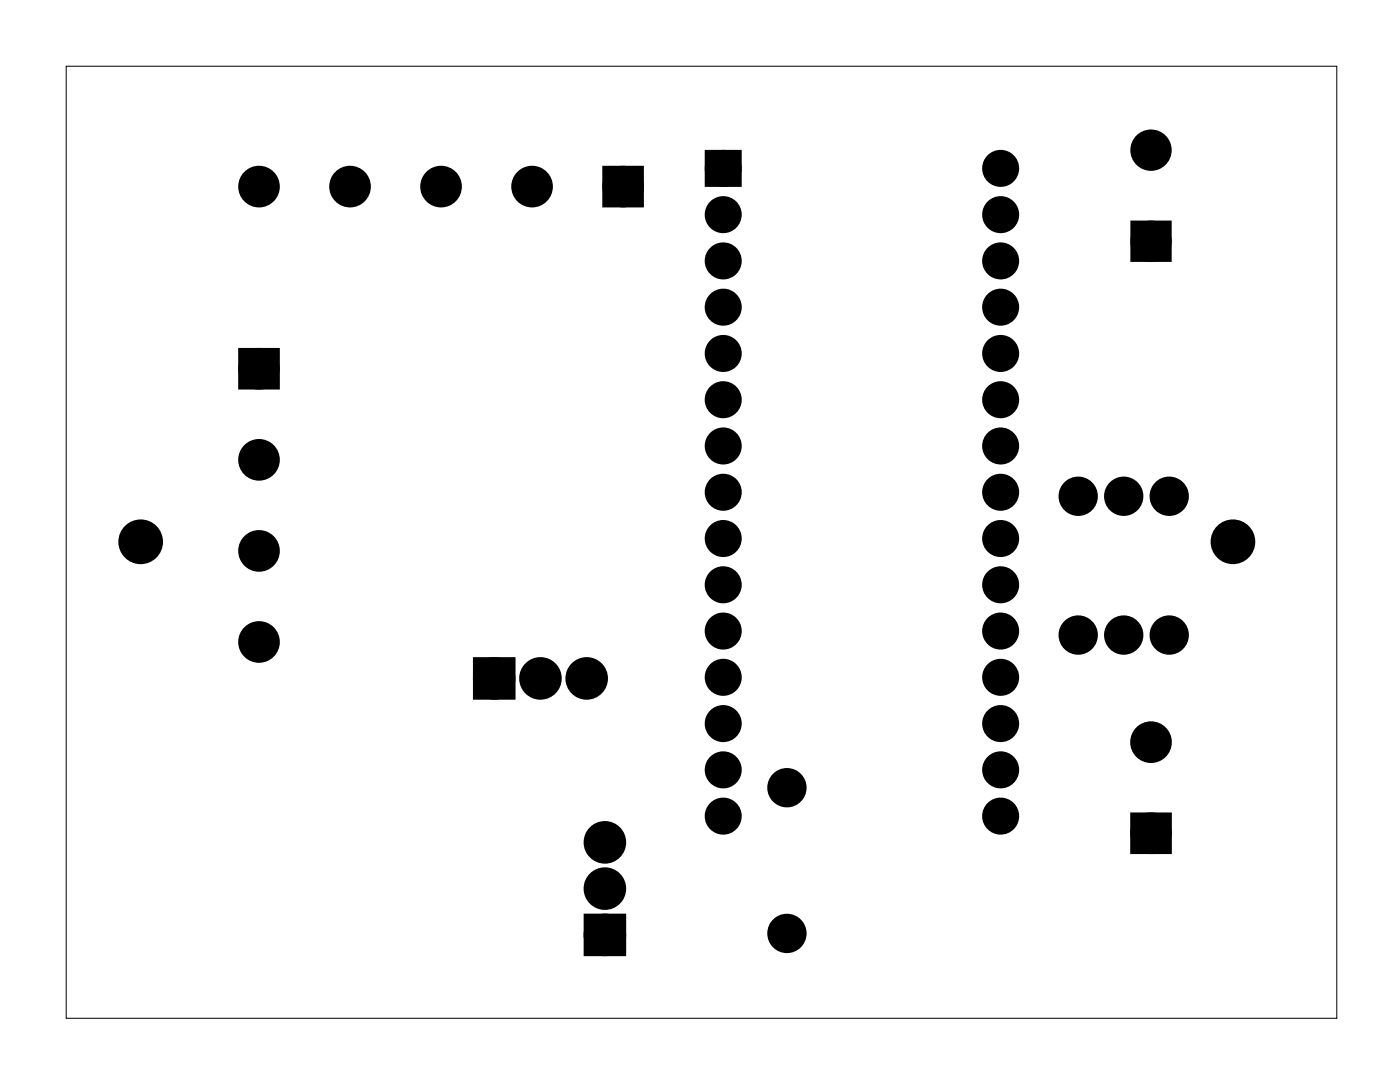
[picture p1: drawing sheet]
<svg xmlns="http://www.w3.org/2000/svg" width="77mm" height="60mm" viewBox="0 0 77 60" stroke-linecap="round" stroke-linejoin="round" font-family="sans-serif">
<path d="M3.6 3.6h69.8v52.3h-69.8z" fill="none" stroke="#000" stroke-width=".05"/>
<path d="M13.5 19.5h1.5v1.5h-1.5zM33.5 9.5h1.5v1.5h-1.5zM39.1 8.6h1.3v1.3h-1.3zM62.5 12.5h1.5v1.5h-1.5zM26.4 36.5h1.5v1.5h-1.5zM32.4 50.5h1.6v1.6h-1.6zM62.5 45h1.5v1.5h-1.5z" fill="#000"/>
<g fill="none" stroke="#000" stroke-width=".76" stroke-linecap="butt">
<path d="M13.5 19.5h1.5v1.5h-1.5zM33.5 9.5h1.5v1.5h-1.5zM62.5 12.5h1.5v1.5h-1.5zM26.4 36.5h1.5v1.5h-1.5zM32.4 50.5h1.6v1.6h-1.6zM62.5 45h1.5v1.5h-1.5z"/>
<circle cx="14.2" cy="10.2" r=".76"/>
<circle cx="19.2" cy="10.2" r=".76"/>
<circle cx="24.2" cy="10.2" r=".76"/>
<circle cx="29.2" cy="10.2" r=".76"/>
<circle cx="34.2" cy="10.2" r=".76"/>
<circle cx="63.2" cy="13.2" r=".75"/>
<circle cx="63.2" cy="8.2" r=".75"/>
<circle cx="14.2" cy="35.2" r=".76"/>
<circle cx="14.2" cy="20.2" r=".76"/>
<circle cx="14.2" cy="30.2" r=".76"/>
<circle cx="14.2" cy="25.2" r=".76"/>
<circle cx="27.1" cy="37.2" r=".79"/>
<circle cx="29.7" cy="37.2" r=".79"/>
<circle cx="32.2" cy="37.2" r=".79"/>
<circle cx="59.2" cy="27.2" r=".7"/>
<circle cx="59.2" cy="34.9" r=".7"/>
<circle cx="61.7" cy="27.2" r=".7"/>
<circle cx="61.7" cy="34.9" r=".7"/>
<circle cx="64.2" cy="27.2" r=".7"/>
<circle cx="64.2" cy="34.9" r=".7"/>
<circle cx="33.2" cy="46.2" r=".79"/>
<circle cx="33.2" cy="48.8" r=".79"/>
<circle cx="33.2" cy="51.3" r=".79"/>
<circle cx="43.2" cy="51.2" r=".7"/>
<circle cx="43.2" cy="43.2" r=".7"/>
<circle cx="63.2" cy="40.7" r=".76"/>
<circle cx="63.2" cy="45.7" r=".76"/>
</g>
<g fill="#000">
<circle cx="14.2" cy="10.2" r=".76"/>
<circle cx="19.2" cy="10.2" r=".76"/>
<circle cx="24.2" cy="10.2" r=".76"/>
<circle cx="29.2" cy="10.2" r=".76"/>
<circle cx="34.2" cy="10.2" r=".76"/>
<circle cx="39.7" cy="14.3" r=".67"/>
<circle cx="39.7" cy="11.8" r=".67"/>
<circle cx="39.7" cy="9.2" r=".67"/>
<circle cx="39.7" cy="19.4" r=".67"/>
<circle cx="39.7" cy="16.9" r=".67"/>
<circle cx="55" cy="14.3" r=".67"/>
<circle cx="55" cy="11.8" r=".67"/>
<circle cx="55" cy="9.2" r=".67"/>
<circle cx="55" cy="16.9" r=".67"/>
<circle cx="55" cy="19.4" r=".67"/>
<circle cx="63.2" cy="8.2" r=".75"/>
<circle cx="63.2" cy="13.2" r=".75"/>
<circle cx="7.7" cy="29.7" r="1.1"/>
<circle cx="14.2" cy="30.2" r=".76"/>
<circle cx="14.2" cy="20.2" r=".76"/>
<circle cx="14.2" cy="35.2" r=".76"/>
<circle cx="14.2" cy="25.2" r=".76"/>
<circle cx="27.1" cy="37.2" r=".79"/>
<circle cx="29.7" cy="37.2" r=".79"/>
<circle cx="32.2" cy="37.2" r=".79"/>
<circle cx="39.7" cy="24.5" r=".67"/>
<circle cx="39.7" cy="21.9" r=".67"/>
<circle cx="39.7" cy="37.2" r=".67"/>
<circle cx="39.7" cy="29.6" r=".67"/>
<circle cx="39.7" cy="39.7" r=".67"/>
<circle cx="39.7" cy="27" r=".67"/>
<circle cx="39.7" cy="32.1" r=".67"/>
<circle cx="39.7" cy="34.6" r=".67"/>
<circle cx="55" cy="21.9" r=".67"/>
<circle cx="55" cy="24.5" r=".67"/>
<circle cx="55" cy="34.6" r=".67"/>
<circle cx="55" cy="37.2" r=".67"/>
<circle cx="55" cy="39.7" r=".67"/>
<circle cx="55" cy="29.6" r=".67"/>
<circle cx="55" cy="27" r=".67"/>
<circle cx="55" cy="32.1" r=".67"/>
<circle cx="59.2" cy="34.9" r=".7"/>
<circle cx="59.2" cy="27.2" r=".7"/>
<circle cx="61.7" cy="34.9" r=".7"/>
<circle cx="61.7" cy="27.2" r=".7"/>
<circle cx="64.2" cy="34.9" r=".7"/>
<circle cx="64.2" cy="27.2" r=".7"/>
<circle cx="67.7" cy="29.7" r="1.1"/>
<circle cx="33.2" cy="48.8" r=".79"/>
<circle cx="33.2" cy="51.3" r=".79"/>
<circle cx="33.2" cy="46.2" r=".79"/>
<circle cx="39.7" cy="42.3" r=".67"/>
<circle cx="39.7" cy="44.8" r=".67"/>
<circle cx="43.2" cy="43.2" r=".7"/>
<circle cx="43.2" cy="51.2" r=".7"/>
<circle cx="55" cy="42.3" r=".67"/>
<circle cx="55" cy="44.8" r=".67"/>
<circle cx="63.2" cy="45.7" r=".76"/>
<circle cx="63.2" cy="40.7" r=".76"/>
</g>
<g fill="none" stroke="#000" stroke-width=".69" stroke-linecap="butt">
<path d="M39.1 8.6h1.3v1.3h-1.3z"/>
<circle cx="39.7" cy="9.2" r=".67"/>
<circle cx="39.7" cy="16.9" r=".67"/>
<circle cx="39.7" cy="19.4" r=".67"/>
<circle cx="39.7" cy="11.8" r=".67"/>
<circle cx="39.7" cy="14.3" r=".67"/>
<circle cx="55" cy="9.2" r=".67"/>
<circle cx="55" cy="19.4" r=".67"/>
<circle cx="55" cy="16.9" r=".67"/>
<circle cx="55" cy="11.8" r=".67"/>
<circle cx="55" cy="14.3" r=".67"/>
<circle cx="39.7" cy="37.2" r=".67"/>
<circle cx="39.7" cy="29.6" r=".67"/>
<circle cx="39.7" cy="34.6" r=".67"/>
<circle cx="39.7" cy="32.1" r=".67"/>
<circle cx="39.7" cy="39.7" r=".67"/>
<circle cx="39.7" cy="27" r=".67"/>
<circle cx="39.7" cy="21.9" r=".67"/>
<circle cx="39.7" cy="24.5" r=".67"/>
<circle cx="55" cy="32.1" r=".67"/>
<circle cx="55" cy="37.2" r=".67"/>
<circle cx="55" cy="39.7" r=".67"/>
<circle cx="55" cy="29.6" r=".67"/>
<circle cx="55" cy="34.6" r=".67"/>
<circle cx="55" cy="27" r=".67"/>
<circle cx="55" cy="21.9" r=".67"/>
<circle cx="55" cy="24.5" r=".67"/>
<circle cx="39.7" cy="44.8" r=".67"/>
<circle cx="39.7" cy="42.3" r=".67"/>
<circle cx="55" cy="42.3" r=".67"/>
<circle cx="55" cy="44.8" r=".67"/>
</g>
<g fill="none" stroke="#000" stroke-width=".25">
<circle cx="7.7" cy="29.7" r="1.1"/>
<circle cx="67.7" cy="29.7" r="1.1"/>
</g>
</svg>
